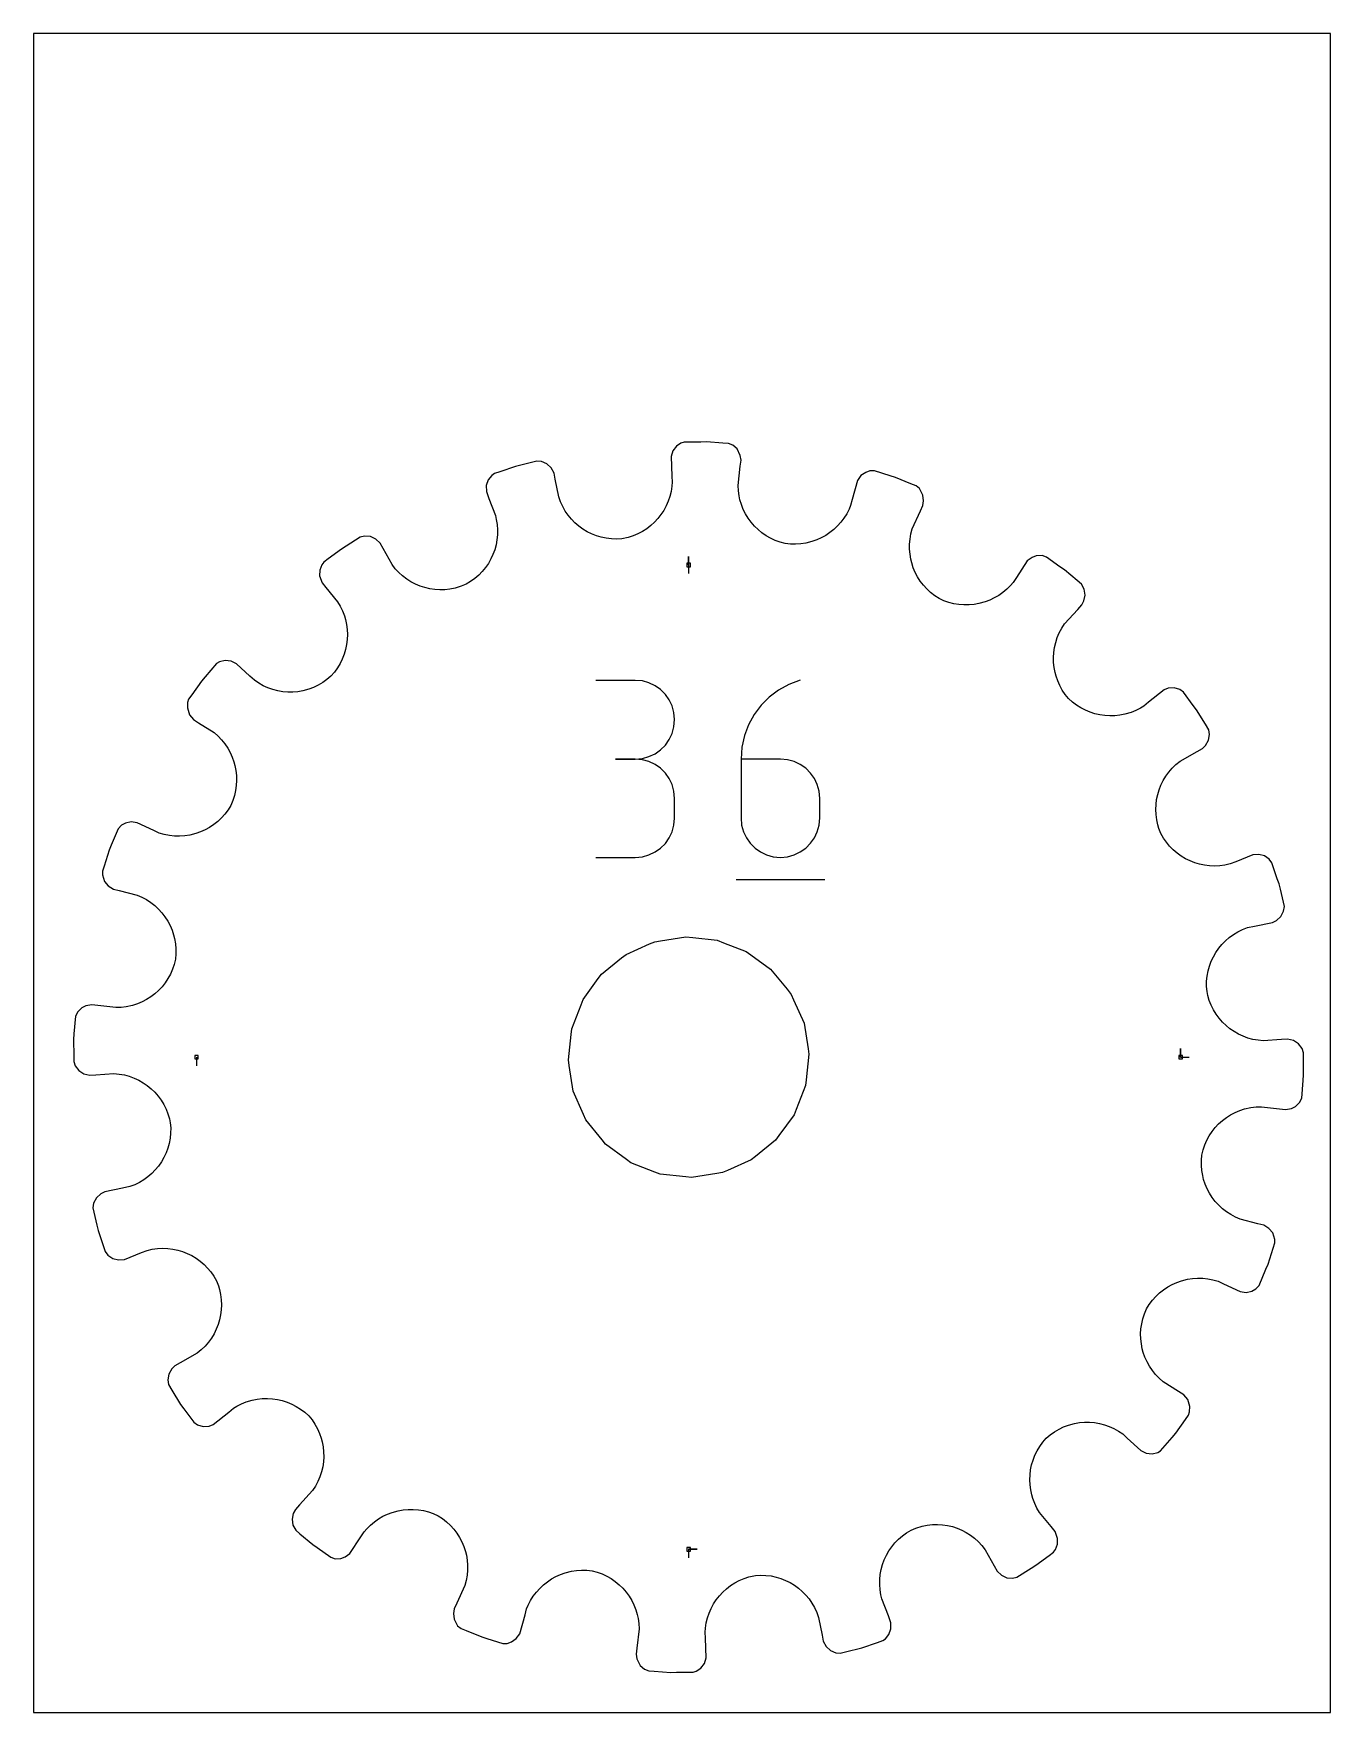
# Model space of a CAD drawing. Extents: x 0 to 216, y 0 to 279.
import ezdxf

# ---------------------------------------------------------------- set-up
doc = ezdxf.new("R2010")
doc.units = 0

msp = doc.modelspace()

# ---------------------------------------------------------------- linework, layer by layer
at = {"layer": 'annotation', "color": 1}
for p, q in [((109.051908, 190.959435), (109.051908, 192.388185)), ((109.051908, 190.959435), (109.051908, 192.388185)), ((109.051908, 192.388185), (109.051908, 190.959435)), ((109.051908, 190.959435), (109.051908, 189.530685)), ((100.1702, 171.760015), (93.621669, 171.760015)), ((101.347969, 171.654301), (100.1702, 171.760015)), ((102.456209, 171.349649), (101.347969, 171.654301)), ((103.476487, 170.864795), (102.456209, 171.349649)), ((104.39037, 170.218478), (103.476487, 170.864795)), ((125.738031, 171.090845), (124.016565, 170.143121)), ((127.61402, 171.794228), (125.738031, 171.090845)), ((127.61402, 171.794228), (127.61402, 171.794228)), ((105.179427, 169.429435), (104.39037, 170.218478)), ((105.825224, 168.516401), (105.179427, 169.429435)), ((106.309329, 167.498114), (105.825224, 168.516401)), ((122.467293, 168.974799), (121.107887, 167.609624)), ((124.016565, 170.143121), (122.467293, 168.974799)), ((106.613309, 166.393312), (106.309329, 167.498114)), ((106.718732, 165.220731), (106.613309, 166.393312)), ((106.613309, 164.042645), (106.718732, 165.220731)), ((106.718732, 165.220731), (106.718732, 165.220731)), ((119.956019, 166.071342), (119.02936, 164.383697)), ((121.107887, 167.609624), (119.956019, 166.071342)), ((105.825224, 161.912047), (106.309329, 162.933555)), ((106.309329, 162.933555), (106.613309, 164.042645)), ((118.345582, 162.570433), (117.922356, 160.655295)), ((119.02936, 164.383697), (118.345582, 162.570433)), ((102.456209, 159.073523), (103.476487, 159.558858)), ((103.476487, 159.558858), (104.39037, 160.206113)), ((104.39037, 160.206113), (105.179427, 160.996705)), ((105.179427, 160.996705), (105.825224, 161.912047)), ((117.922356, 160.655295), (117.777353, 158.662028)), ((100.1702, 158.662953), (96.891311, 158.662953)), ((96.891311, 158.662953), (100.1702, 158.662953)), ((100.1702, 158.662953), (101.347969, 158.768693)), ((101.347969, 158.557238), (100.1702, 158.662953)), ((100.1702, 158.662953), (100.1702, 158.662953)), ((101.347969, 158.768693), (102.456209, 159.073523)), ((102.456209, 158.252586), (101.347969, 158.557238)), ((103.476487, 157.767733), (102.456209, 158.252586)), ((104.39037, 157.121416), (103.476487, 157.767733)), ((105.179427, 156.332372), (104.39037, 157.121416)), ((117.777353, 158.662028), (117.777353, 148.860499)), ((124.325885, 158.662028), (117.777353, 158.662028)), ((125.503654, 158.556922), (124.325885, 158.662028)), ((126.611894, 158.253792), (125.503654, 158.556922)), ((127.632171, 157.770918), (126.611894, 158.253792)), ((128.546055, 157.12658), (127.632171, 157.770918)), ((129.335111, 156.339058), (128.546055, 157.12658)), ((105.825224, 155.419338), (105.179427, 156.332372)), ((106.309329, 154.401052), (105.825224, 155.419338)), ((106.613309, 153.29625), (106.309329, 154.401052)), ((129.980908, 155.426633), (129.335111, 156.339058)), ((130.465013, 154.407585), (129.980908, 155.426633)), ((130.768993, 153.300196), (130.465013, 154.407585)), ((106.718732, 152.123668), (106.613309, 153.29625)), ((106.718732, 148.844779), (106.718732, 152.123668)), ((106.718732, 152.123668), (106.718732, 152.123668)), ((130.874416, 152.122744), (130.768993, 153.300196)), ((130.874416, 148.860499), (130.874416, 152.122744)), ((130.874416, 152.122744), (130.874416, 152.122744)), ((106.613309, 147.671711), (106.718732, 148.844779)), ((117.777353, 148.860499), (117.777353, 148.860499)), ((117.777353, 148.860499), (117.883081, 147.682476)), ((130.768993, 147.682476), (130.874416, 148.860499)), ((105.179427, 144.635314), (105.825224, 145.548287)), ((105.825224, 145.548287), (106.309329, 146.56665)), ((106.309329, 146.56665), (106.613309, 147.671711)), ((117.883081, 147.682476), (118.187822, 146.573556)), ((118.187822, 146.573556), (118.672916, 145.552294)), ((118.672916, 145.552294), (119.319702, 144.637244)), ((129.335111, 144.637244), (129.980908, 145.552294)), ((129.980908, 145.552294), (130.465013, 146.573556)), ((130.465013, 146.573556), (130.768993, 147.682476)), ((101.347969, 142.411148), (102.456209, 142.715648)), ((102.456209, 142.715648), (103.476487, 143.200304)), ((103.476487, 143.200304), (104.39037, 143.846423)), ((104.39037, 143.846423), (105.179427, 144.635314)), ((119.319702, 144.637244), (120.10952, 143.846959)), ((120.10952, 143.846959), (121.023708, 143.199996)), ((121.023708, 143.199996), (122.043605, 142.714906)), ((122.043605, 142.714906), (123.150551, 142.410247)), ((125.503654, 142.410247), (126.611894, 142.714906)), ((126.611894, 142.714906), (127.632171, 143.199996)), ((127.632171, 143.199996), (128.546055, 143.846959)), ((128.546055, 143.846959), (129.335111, 144.637244)), ((93.621669, 142.305495), (100.1702, 142.305495)), ((100.1702, 142.305495), (101.347969, 142.411148)), ((100.1702, 142.305495), (100.1702, 142.305495)), ((123.150551, 142.410247), (124.325885, 142.30457)), ((124.325885, 142.30457), (125.503654, 142.410247)), ((124.325885, 142.30457), (124.325885, 142.30457)), ((116.957169, 138.618363), (131.701998, 138.618363)), ((27.144382, 109.051908), (27.144382, 107.623158)), ((190.959435, 109.051908), (190.959435, 110.480658)), ((190.959435, 109.051908), (190.959435, 110.480658)), ((190.959435, 110.480658), (190.959435, 109.051908)), ((190.959435, 109.051908), (192.388185, 109.051908)), ((109.051908, 27.144382), (110.480658, 27.144382)), ((109.051908, 27.144382), (110.480658, 27.144382)), ((110.480658, 27.144382), (109.051908, 27.144382)), ((109.051908, 27.144382), (109.051908, 25.715632))]:
    msp.add_line(p, q, dxfattribs=at)
at = {"layer": 'boundary', "color": 5}
for p, q in [((106.425488, 209.953772), (106.125809, 209.007684)), ((107.019003, 210.723427), (106.425488, 209.953772)), ((107.781691, 211.229429), (107.019003, 210.723427)), ((108.316122, 211.397854), (107.781691, 211.229429)), ((111.088161, 211.426739), (108.316122, 211.397854)), ((112.007266, 211.436317), (111.088161, 211.426739)), ((114.773029, 211.247542), (112.007266, 211.436317)), ((115.690053, 211.184952), (114.773029, 211.247542)), ((116.387554, 210.920202), (115.690053, 211.184952)), ((117.131107, 210.276567), (116.387554, 210.920202)), ((117.655961, 209.172925), (117.131107, 210.276567)), ((80.224227, 207.338126), (77.596771, 206.454443)), ((82.912741, 208.013636), (80.224227, 207.338126)), ((83.804152, 208.237609), (82.912741, 208.013636)), ((84.549344, 208.200872), (83.804152, 208.237609)), ((85.455806, 207.818905), (84.549344, 208.200872)), ((86.179901, 207.154709), (85.455806, 207.818905)), ((86.645235, 206.25765), (86.179901, 207.154709)), ((106.125809, 209.007684), (106.260147, 205.726672)), ((117.301718, 204.184592), (117.65922, 207.423016)), ((117.780093, 208.424134), (117.655961, 209.172925)), ((117.65922, 207.423016), (117.780093, 208.424134)), ((75.700353, 205.11891), (75.373556, 204.203441)), ((75.373556, 204.203441), (75.380937, 203.211148)), ((76.26953, 205.835946), (75.700353, 205.11891)), ((76.725604, 206.161447), (76.26953, 205.835946)), ((77.596771, 206.454443), (76.725604, 206.161447)), ((86.839628, 205.268184), (86.645235, 206.25765)), ((87.42592, 202.283934), (86.839628, 205.268184)), ((106.26332, 204.062177), (106.128557, 203.202995)), ((106.260147, 205.726672), (106.323076, 204.720204)), ((106.323076, 204.720204), (106.26332, 204.062177)), ((117.348761, 203.30951), (117.301718, 204.184592)), ((137.157018, 205.019673), (136.270939, 201.85775)), ((137.734239, 205.826591), (137.157018, 205.019673)), ((138.536941, 206.375745), (137.734239, 205.826591)), ((139.232808, 206.622774), (138.536941, 206.375745)), ((139.978733, 206.61607), (139.232808, 206.622774)), ((142.624092, 205.78698), (139.978733, 206.61607)), ((143.501194, 205.512085), (142.624092, 205.78698)), ((146.073303, 204.477951), (143.501194, 205.512085)), ((146.926119, 204.135072), (146.073303, 204.477951)), ((147.507544, 203.667504), (146.926119, 204.135072)), ((75.380937, 203.211148), (75.77493, 202.02287)), ((75.77493, 202.02287), (76.893435, 199.194721)), ((87.724566, 201.455901), (87.42592, 202.283934)), ((88.089232, 200.668622), (87.724566, 201.455901)), ((105.647408, 201.561866), (105.30754, 200.78739)), ((105.922157, 202.36832), (105.647408, 201.561866)), ((106.128557, 203.202995), (105.922157, 202.36832)), ((117.470121, 202.453343), (117.348761, 203.30951)), ((117.601724, 201.822147), (117.470121, 202.453343)), ((117.846497, 201.007576), (117.601724, 201.822147)), ((136.270939, 201.85775), (136.019756, 200.881051)), ((148.064714, 202.586092), (147.507544, 203.667504)), ((148.060645, 200.863343), (148.173891, 201.613823)), ((148.173891, 201.613823), (148.064714, 202.586092)), ((76.893435, 199.194721), (77.040079, 198.550397)), ((77.040079, 198.550397), (77.177165, 197.691546)), ((88.515598, 199.923697), (88.089232, 200.668622)), ((89.000158, 199.224561), (88.515598, 199.923697)), ((89.538986, 198.573365), (89.000158, 199.224561)), ((90.12785, 197.972416), (89.538986, 198.573365)), ((103.926808, 198.68813), (103.356879, 198.075326)), ((104.444017, 199.346864), (103.926808, 198.68813)), ((104.905434, 200.04807), (104.444017, 199.346864)), ((105.30754, 200.78739), (104.905434, 200.04807)), ((118.157486, 200.221479), (117.846497, 201.007576)), ((118.532056, 199.468344), (118.157486, 200.221479)), ((118.967004, 198.750674), (118.532056, 199.468344)), ((119.4599, 198.073614), (118.967004, 198.750674)), ((134.911557, 198.768048), (134.401105, 198.086044)), ((135.365862, 199.498233), (134.911557, 198.768048)), ((135.759625, 200.273677), (135.365862, 199.498233)), ((136.019756, 200.881051), (135.759625, 200.273677)), ((146.295403, 196.978891), (147.636275, 199.94851)), ((147.636275, 199.94851), (148.060645, 200.863343)), ((54.389967, 195.58113), (52.041486, 194.108149)), ((55.109992, 195.77677), (54.389967, 195.58113)), ((56.089866, 195.693421), (55.109992, 195.77677)), ((56.983635, 195.285447), (56.089866, 195.693421)), ((77.226718, 195.982137), (77.142806, 195.140303)), ((77.177165, 197.691546), (77.238713, 196.834001)), ((77.238713, 196.834001), (77.226718, 195.982137)), ((90.763228, 197.424411), (90.12785, 197.972416)), ((91.441083, 196.932293), (90.763228, 197.424411)), ((92.15788, 196.498775), (91.441083, 196.932293)), ((92.909261, 196.125478), (92.15788, 196.498775)), ((93.691575, 195.815903), (92.909261, 196.125478)), ((94.501037, 195.572138), (93.691575, 195.815903)), ((99.82218, 195.816283), (98.999839, 195.549869)), ((100.610097, 196.149056), (99.82218, 195.816283)), ((101.360571, 196.544893), (100.610097, 196.149056)), ((102.070502, 196.999974), (101.360571, 196.544893)), ((102.737131, 197.51143), (102.070502, 196.999974)), ((103.356879, 198.075326), (102.737131, 197.51143)), ((120.007099, 197.43914), (119.4599, 198.073614)), ((120.606576, 196.852169), (120.007099, 197.43914)), ((121.255047, 196.316021), (120.606576, 196.852169)), ((121.949462, 195.833881), (121.255047, 196.316021)), ((122.687233, 195.410206), (121.949462, 195.833881)), ((131.876929, 195.884844), (131.145337, 195.477926)), ((132.57227, 196.351509), (131.876929, 195.884844)), ((133.227492, 196.875471), (132.57227, 196.351509)), ((133.838422, 197.454448), (133.227492, 196.875471)), ((134.401105, 198.086044), (133.838422, 197.454448)), ((145.92048, 195.280233), (146.069706, 196.132105)), ((146.069706, 196.132105), (146.295403, 196.978891)), ((51.262817, 193.619764), (49.037184, 191.966996)), ((52.041486, 194.108149), (51.262817, 193.619764)), ((57.703574, 194.576059), (56.983635, 195.285447)), ((59.183458, 191.918919), (57.703574, 194.576059)), ((76.766806, 193.503753), (76.478456, 192.717605)), ((76.989068, 194.312687), (76.766806, 193.503753)), ((77.142806, 195.140303), (76.989068, 194.312687)), ((95.333662, 195.397105), (94.501037, 195.572138)), ((96.18587, 195.293528), (95.333662, 195.397105)), ((97.053169, 195.263094), (96.18587, 195.293528)), ((97.931842, 195.308602), (97.053169, 195.263094)), ((98.999839, 195.549869), (97.931842, 195.308602)), ((123.465423, 195.04811), (122.687233, 195.410206)), ((124.281137, 194.751484), (123.465423, 195.04811)), ((125.131199, 194.523565), (124.281137, 194.751484)), ((126.005058, 194.427176), (125.131199, 194.523565)), ((126.872354, 194.408158), (126.005058, 194.427176)), ((127.728247, 194.463069), (126.872354, 194.408158)), ((128.569029, 194.590141), (127.728247, 194.463069)), ((129.589617, 194.852741), (128.569029, 194.590141)), ((130.381588, 195.133091), (129.589617, 194.852741)), ((131.145337, 195.477926), (130.381588, 195.133091)), ((145.845231, 193.579458), (145.846204, 194.427909)), ((145.915679, 192.73857), (145.845231, 193.579458)), ((145.846204, 194.427909), (145.92048, 195.280233)), ((47.646396, 190.111037), (47.618417, 189.139334)), ((47.965806, 190.968735), (47.646396, 190.111037)), ((48.299248, 191.418999), (47.965806, 190.968735)), ((49.037184, 191.966996), (48.299248, 191.418999)), ((59.674132, 191.03791), (59.183458, 191.918919)), ((60.214079, 190.342969), (59.674132, 191.03791)), ((60.804286, 189.706601), (60.214079, 190.342969)), ((75.234682, 190.538266), (74.70024, 189.885756)), ((75.710749, 191.230464), (75.234682, 190.538266)), ((76.125885, 191.958375), (75.710749, 191.230464)), ((76.478456, 192.717605), (76.125885, 191.958375)), ((146.055925, 191.909935), (145.915679, 192.73857)), ((146.200151, 191.296406), (146.055925, 191.909935)), ((146.459647, 190.500415), (146.200151, 191.296406)), ((146.784344, 189.728123), (146.459647, 190.500415)), ((165.437106, 191.637715), (163.617243, 188.904259)), ((166.23562, 192.227028), (165.437106, 191.637715)), ((166.923699, 192.494306), (166.23562, 192.227028)), ((167.906655, 192.520868), (166.923699, 192.494306)), ((168.614142, 192.284138), (167.906655, 192.520868)), ((170.873742, 190.678093), (168.614142, 192.284138)), ((171.622941, 190.145588), (170.873742, 190.678093)), ((173.749547, 188.367145), (171.622941, 190.145588)), ((47.618417, 189.139334), (48.031551, 187.96665)), ((48.031551, 187.96665), (48.674019, 187.189423)), ((61.43959, 189.130487), (60.804286, 189.706601)), ((62.116419, 188.615049), (61.43959, 189.130487)), ((62.830319, 188.161894), (62.116419, 188.615049)), ((63.575996, 187.772464), (62.830319, 188.161894)), ((64.349559, 187.447972), (63.575996, 187.772464)), ((65.146261, 187.189493), (64.349559, 187.447972)), ((71.204422, 187.414083), (70.165423, 187.09639)), ((72.011693, 187.75942), (71.204422, 187.414083)), ((72.762367, 188.210077), (72.011693, 187.75942)), ((73.462055, 188.717433), (72.762367, 188.210077)), ((74.108859, 189.27731), (73.462055, 188.717433)), ((74.70024, 189.885756), (74.108859, 189.27731)), ((147.172794, 188.984145), (146.784344, 189.728123)), ((147.624015, 188.274311), (147.172794, 188.984145)), ((148.135382, 187.60085), (147.624015, 188.274311)), ((148.706239, 186.970191), (148.135382, 187.60085)), ((162.641633, 187.55597), (162.027493, 186.940152)), ((163.076547, 188.05299), (162.641633, 187.55597)), ((163.617243, 188.904259), (163.076547, 188.05299)), ((174.45465, 187.777479), (173.749547, 188.367145)), ((174.91889, 186.914937), (174.45465, 187.777479)), ((48.674019, 187.189423), (50.611716, 184.845287)), ((50.611716, 184.845287), (51.062288, 184.089799)), ((65.962164, 186.998192), (65.146261, 187.189493)), ((66.79205, 186.875624), (65.962164, 186.998192)), ((67.631921, 186.82283), (66.79205, 186.875624)), ((68.477194, 186.841175), (67.631921, 186.82283)), ((69.323213, 186.931912), (68.477194, 186.841175)), ((70.165423, 187.09639), (69.323213, 186.931912)), ((149.334271, 186.385111), (148.706239, 186.970191)), ((150.018275, 185.850843), (149.334271, 186.385111)), ((150.756308, 185.371492), (150.018275, 185.850843)), ((151.558063, 185.010226), (150.756308, 185.371492)), ((152.37652, 184.723508), (151.558063, 185.010226)), ((153.207592, 184.511286), (152.37652, 184.723508)), ((154.04656, 184.372344), (153.207592, 184.511286)), ((157.390912, 184.528789), (156.565679, 184.384857)), ((158.398204, 184.81063), (157.390912, 184.528789)), ((159.183394, 185.106658), (158.398204, 184.81063)), ((159.943265, 185.468447), (159.183394, 185.106658)), ((160.673688, 185.895398), (159.943265, 185.468447)), ((161.369875, 186.386127), (160.673688, 185.895398)), ((162.027493, 186.940152), (161.369875, 186.386127)), ((174.522765, 184.315602), (174.862124, 184.993945)), ((174.862124, 184.993945), (175.058919, 185.9526)), ((175.058919, 185.9526), (174.91889, 186.914937)), ((51.062288, 184.089799), (51.440379, 183.308875)), ((51.440379, 183.308875), (51.746197, 182.50704)), ((51.746197, 182.50704), (51.921854, 181.892791)), ((51.921854, 181.892791), (52.101956, 181.066343)), ((154.889092, 184.305998), (154.04656, 184.372344)), ((155.730328, 184.310351), (154.889092, 184.305998)), ((156.565679, 184.384857), (155.730328, 184.310351)), ((171.64361, 181.166684), (173.836474, 183.576658)), ((173.836474, 183.576658), (174.522765, 184.315602)), ((52.101956, 181.066343), (52.211104, 180.231867)), ((52.211104, 180.231867), (52.250116, 179.393638)), ((52.250116, 179.393638), (52.218671, 178.556978)), ((170.164623, 178.072417), (170.428018, 178.879192)), ((170.428018, 178.879192), (170.762196, 179.667061)), ((170.762196, 179.667061), (171.167367, 180.431159)), ((171.167367, 180.431159), (171.64361, 181.166684)), ((51.709063, 176.100052), (51.402588, 175.314143)), ((51.948, 176.905397), (51.709063, 176.100052)), ((52.118016, 177.72591), (51.948, 176.905397)), ((52.218671, 178.556978), (52.118016, 177.72591)), ((169.79715, 175.583106), (169.849301, 176.419552)), ((169.849301, 176.419552), (169.971676, 177.250721)), ((169.971676, 177.250721), (170.164623, 178.072417)), ((30.481748, 174.556379), (28.547894, 172.328044)), ((30.950468, 174.863197), (30.481748, 174.556379)), ((31.907935, 175.086862), (30.950468, 174.863197)), ((32.884959, 174.974642), (31.907935, 175.086862)), ((33.788215, 174.522765), (32.884959, 174.974642)), ((36.016885, 172.452895), (33.788215, 174.522765)), ((50.585902, 173.820553), (50.07715, 173.121796)), ((51.027807, 174.552897), (50.585902, 173.820553)), ((51.402588, 175.314143), (51.027807, 174.552897)), ((169.814878, 174.74612), (169.79715, 175.583106)), ((169.902419, 173.913198), (169.814878, 174.74612)), ((170.059709, 173.089133), (169.902419, 173.913198)), ((27.958229, 171.622941), (26.352183, 169.363341)), ((28.547894, 172.328044), (27.958229, 171.622941)), ((36.755828, 171.766603), (36.016885, 172.452895)), ((37.483951, 171.272658), (36.755828, 171.766603)), ((38.241798, 170.849803), (37.483951, 171.272658)), ((39.024753, 170.497968), (38.241798, 170.849803)), ((39.827445, 170.217047), (39.024753, 170.497968)), ((46.617736, 170.582387), (45.825019, 170.286536)), ((47.387861, 170.947219), (46.617736, 170.582387)), ((48.130915, 171.380817), (47.387861, 170.947219)), ((48.841428, 171.883279), (48.130915, 171.380817)), ((49.502176, 172.461244), (48.841428, 171.883279)), ((50.07715, 173.121796), (49.502176, 172.461244)), ((170.217152, 172.477525), (170.059709, 173.089133)), ((170.495802, 171.679431), (170.217152, 172.477525)), ((170.843532, 170.902931), (170.495802, 171.679431)), ((171.259943, 170.152032), (170.843532, 170.902931)), ((188.895032, 170.471716), (188.19782, 170.17173)), ((189.876155, 170.526669), (188.895032, 170.471716)), ((190.819445, 170.248567), (189.876155, 170.526669)), ((25.641896, 168.082821), (25.602897, 167.168458)), ((25.819678, 168.614142), (25.641896, 168.082821)), ((26.352183, 169.363341), (25.819678, 168.614142)), ((40.646533, 170.006509), (39.827445, 170.217047)), ((41.476092, 169.866621), (40.646533, 170.006509)), ((42.312118, 169.797065), (41.476092, 169.866621)), ((43.14983, 169.797405), (42.312118, 169.797065)), ((43.984626, 169.867576), (43.14983, 169.797405)), ((44.811897, 170.007507), (43.984626, 169.867576)), ((45.825019, 170.286536), (44.811897, 170.007507)), ((171.745375, 169.432641), (171.259943, 170.152032)), ((172.299203, 168.748902), (171.745375, 169.432641)), ((172.949963, 168.157497), (172.299203, 168.748902)), ((173.640049, 167.632079), (172.949963, 168.157497)), ((185.622515, 168.134569), (184.845287, 167.492101)), ((188.19782, 170.17173), (185.622515, 168.134569)), ((191.419, 169.804569), (190.819445, 170.248567)), ((193.071767, 167.578937), (191.419, 169.804569)), ((25.602897, 167.168458), (25.965408, 166.007478)), ((25.965408, 166.007478), (26.632114, 165.247991)), ((26.632114, 165.247991), (27.483382, 164.707296)), ((174.364959, 167.17359), (173.640049, 167.632079)), ((175.119719, 166.781706), (174.364959, 167.17359)), ((175.900526, 166.458511), (175.119719, 166.781706)), ((176.701825, 166.202464), (175.900526, 166.458511)), ((177.519372, 166.015127), (176.701825, 166.202464)), ((178.348833, 165.897355), (177.519372, 166.015127)), ((179.184749, 165.848324), (178.348833, 165.897355)), ((180.023652, 165.869919), (179.184749, 165.848324)), ((180.85985, 165.961457), (180.023652, 165.869919)), ((181.689129, 166.123722), (180.85985, 165.961457)), ((182.706699, 166.433769), (181.689129, 166.123722)), ((183.503327, 166.757584), (182.706699, 166.433769)), ((184.277917, 167.153723), (183.503327, 166.757584)), ((184.845287, 167.492101), (184.277917, 167.153723)), ((193.619764, 166.841), (193.071767, 167.578937)), ((195.092745, 164.492518), (193.619764, 166.841)), ((27.483382, 164.707296), (30.050827, 163.076547)), ((30.050827, 163.076547), (30.71264, 162.497432)), ((30.71264, 162.497432), (31.313208, 161.871679)), ((195.629845, 163.534562), (195.092745, 164.492518)), ((195.591835, 161.7914), (195.756016, 162.749833)), ((195.756016, 162.749833), (195.629845, 163.534562)), ((31.313208, 161.871679), (31.851801, 161.203495)), ((31.851801, 161.203495), (32.32666, 160.498024)), ((32.32666, 160.498024), (32.737727, 159.759327)), ((32.737727, 159.759327), (33.083177, 158.992435)), ((190.864868, 158.295237), (193.69505, 159.909569)), ((193.69505, 159.909569), (194.576059, 160.400243)), ((194.576059, 160.400243), (195.108808, 160.940915)), ((195.108808, 160.940915), (195.591835, 161.7914)), ((33.083177, 158.992435), (33.362818, 158.201179)), ((33.362818, 158.201179), (33.522187, 157.592671)), ((33.522187, 157.592671), (33.68312, 156.771164)), ((33.68312, 156.771164), (33.774914, 155.938333)), ((188.502213, 155.809634), (189.002142, 156.495695)), ((189.002142, 156.495695), (189.563148, 157.141339)), ((189.563148, 157.141339), (190.184512, 157.742775)), ((190.184512, 157.742775), (190.864868, 158.295237)), ((33.747993, 154.256353), (33.627128, 153.416497)), ((33.796735, 155.098562), (33.747993, 154.256353)), ((33.774914, 155.938333), (33.796735, 155.098562)), ((187.38361, 153.555877), (187.691665, 154.335201)), ((187.691665, 154.335201), (188.064925, 155.087822)), ((188.064925, 155.087822), (188.502213, 155.809634)), ((32.822281, 150.955947), (32.372334, 150.202047)), ((33.164984, 151.761861), (32.822281, 150.955947)), ((33.433153, 152.583459), (33.164984, 151.761861)), ((33.627128, 153.416497), (33.433153, 152.583459)), ((186.827398, 150.261421), (186.862478, 151.102637)), ((186.862478, 151.102637), (186.967673, 151.935009)), ((186.967673, 151.935009), (187.141859, 152.754393)), ((187.141859, 152.754393), (187.38361, 153.555877)), ((16.241163, 148.211439), (15.277859, 148.016066)), ((17.240474, 148.060645), (16.241163, 148.211439)), ((30.660003, 148.277527), (29.997199, 147.751347)), ((31.279313, 148.86262), (30.660003, 148.277527)), ((31.85174, 149.50459), (31.279313, 148.86262)), ((32.372334, 150.202047), (31.85174, 149.50459)), ((186.863769, 149.415961), (186.827398, 150.261421)), ((186.972867, 148.570891), (186.863769, 149.415961)), ((187.155954, 147.730638), (186.972867, 148.570891)), ((14.085171, 147.070895), (12.934612, 144.35401)), ((14.64586, 147.634168), (14.085171, 147.070895)), ((15.277859, 148.016066), (14.64586, 147.634168)), ((19.999628, 146.780737), (17.240474, 148.060645)), ((20.91446, 146.356367), (19.999628, 146.780737)), ((21.759694, 146.111535), (20.91446, 146.356367)), ((22.611164, 145.943549), (21.759694, 146.111535)), ((23.464246, 145.850902), (22.611164, 145.943549)), ((24.314283, 145.832034), (23.464246, 145.850902)), ((25.157949, 145.885034), (24.314283, 145.832034)), ((25.990459, 146.008105), (25.157949, 145.885034)), ((27.005614, 146.264767), (25.990459, 146.008105)), ((27.795705, 146.540498), (27.005614, 146.264767)), ((28.560946, 146.88107), (27.795705, 146.540498)), ((29.296422, 147.28515), (28.560946, 146.88107)), ((29.997199, 147.751347), (29.296422, 147.28515)), ((187.335602, 147.104041), (187.155954, 147.730638)), ((187.650787, 146.28218), (187.335602, 147.104041)), ((188.087059, 145.51891), (187.650787, 146.28218)), ((188.581103, 144.806228), (188.087059, 145.51891)), ((12.591732, 143.501194), (11.762642, 140.855836)), ((12.934612, 144.35401), (12.591732, 143.501194)), ((189.128608, 144.145729), (188.581103, 144.806228)), ((189.725799, 143.54023), (189.128608, 144.145729)), ((190.368189, 142.991429), (189.725799, 143.54023)), ((191.051223, 142.50029), (190.368189, 142.991429)), ((191.771059, 142.069681), (191.051223, 142.50029)), ((202.960579, 142.699741), (200.132429, 141.581237)), ((203.966868, 142.792666), (202.960579, 142.699741)), ((204.916951, 142.542044), (203.966868, 142.792666)), ((205.728022, 141.985505), (204.916951, 142.542044)), ((11.487747, 139.978734), (11.482712, 139.418545)), ((11.762642, 140.855836), (11.487747, 139.978734)), ((192.523326, 141.701214), (191.771059, 142.069681)), ((193.303555, 141.396587), (192.523326, 141.701214)), ((194.107555, 141.157325), (193.303555, 141.396587)), ((194.931371, 140.98634), (194.107555, 141.157325)), ((195.770446, 140.884618), (194.931371, 140.98634)), ((196.620602, 140.854422), (195.770446, 140.884618)), ((197.477615, 140.897321), (196.620602, 140.854422)), ((198.336763, 141.015115), (197.477615, 140.897321)), ((199.19472, 141.210382), (198.336763, 141.015115)), ((200.132429, 141.581237), (199.19472, 141.210382)), ((206.161447, 141.378212), (205.728022, 141.985505)), ((207.04513, 138.750756), (206.161447, 141.378212)), ((11.482712, 139.418545), (11.809977, 138.306217)), ((11.809977, 138.306217), (12.432149, 137.544593)), ((12.432149, 137.544593), (13.300322, 137.028512)), ((13.300322, 137.028512), (14.277021, 136.777329)), ((207.338126, 137.87959), (207.04513, 138.750756)), ((207.5621, 136.988179), (207.338126, 137.87959)), ((208.228462, 134.11411), (207.5621, 136.988179)), ((14.277021, 136.777329), (17.222766, 136.019756)), ((17.222766, 136.019756), (18.031522, 135.673375)), ((18.031522, 135.673375), (18.795922, 135.263902)), ((18.795922, 135.263902), (19.514762, 134.794733)), ((19.514762, 134.794733), (20.184552, 134.270592)), ((20.184552, 134.270592), (20.803485, 133.695131)), ((208.105761, 133.328761), (208.228462, 134.11411)), ((20.803485, 133.695131), (21.369214, 133.072441)), ((21.369214, 133.072441), (21.879327, 132.406431)), ((21.879327, 132.406431), (22.331586, 131.701365)), ((22.331586, 131.701365), (22.723471, 130.960979)), ((203.2734, 130.872289), (206.25765, 131.458581)), ((206.25765, 131.458581), (206.931339, 131.808046)), ((206.931339, 131.808046), (207.653518, 132.467709)), ((207.653518, 132.467709), (208.105761, 133.328761)), ((22.723471, 130.960979), (23.052707, 130.189483)), ((23.052707, 130.189483), (23.316847, 129.390723)), ((23.316847, 129.390723), (23.464665, 128.773633)), ((23.464665, 128.773633), (23.609106, 127.937604)), ((198.423727, 128.418202), (199.062411, 128.96949)), ((199.062411, 128.96949), (199.74961, 129.467562)), ((199.74961, 129.467562), (200.483133, 129.908418)), ((200.483133, 129.908418), (201.259867, 130.288448)), ((201.259867, 130.288448), (202.077752, 130.603533)), ((202.077752, 130.603533), (203.2734, 130.872289)), ((23.681376, 126.221017), (23.604253, 125.348792)), ((23.609106, 127.937604), (23.681986, 127.085474)), ((23.681986, 127.085474), (23.681376, 126.221017)), ((196.048393, 124.999758), (196.405823, 125.758841)), ((196.405823, 125.758841), (196.824346, 126.48425)), ((196.824346, 126.48425), (197.301872, 127.171801)), ((197.301872, 127.171801), (197.835961, 127.817756)), ((197.835961, 127.817756), (198.423727, 128.418202)), ((23.129567, 123.668538), (22.783774, 122.881004)), ((23.409085, 124.492805), (23.129567, 123.668538)), ((23.604253, 125.348792), (23.409085, 124.492805)), ((195.371314, 122.557953), (195.528554, 123.395454)), ((195.528554, 123.395454), (195.755205, 124.210684)), ((195.755205, 124.210684), (196.048393, 124.999758)), ((20.810834, 120.156371), (20.188189, 119.596154)), ((21.38515, 120.768047), (20.810834, 120.156371)), ((21.90785, 121.427959), (21.38515, 120.768047)), ((22.375432, 122.133169), (21.90785, 121.427959)), ((22.783774, 122.881004), (22.375432, 122.133169)), ((195.274426, 120.831856), (195.28595, 121.701987)), ((195.353196, 119.957548), (195.274426, 120.831856)), ((195.28595, 121.701987), (195.371314, 122.557953)), ((8.682621, 117.614804), (8.040239, 117.251549)), ((9.679682, 117.780093), (8.682621, 117.614804)), ((12.699076, 117.415537), (9.679682, 117.780093)), ((13.700195, 117.294664), (12.699076, 117.415537)), ((15.441193, 117.426487), (14.579824, 117.32299)), ((16.4845, 117.662673), (15.441193, 117.426487)), ((17.291981, 117.923935), (16.4845, 117.662673)), ((18.069871, 118.250755), (17.291981, 117.923935)), ((18.814175, 118.640359), (18.069871, 118.250755)), ((19.521733, 119.089736), (18.814175, 118.640359)), ((20.188189, 119.596154), (19.521733, 119.089736)), ((195.487691, 119.310833), (195.353196, 119.957548)), ((195.737397, 118.4801), (195.487691, 119.310833)), ((196.054203, 117.683067), (195.737397, 118.4801)), ((196.435134, 116.922646), (196.054203, 117.683067)), ((6.984789, 115.863733), (6.730091, 112.92429)), ((7.343881, 116.572701), (6.984789, 115.863733)), ((8.040239, 117.251549), (7.343881, 116.572701)), ((14.579824, 117.32299), (13.700195, 117.294664)), ((196.875929, 116.202169), (196.435134, 116.922646)), ((197.374097, 115.524049), (196.875929, 116.202169)), ((197.92563, 114.892075), (197.374097, 115.524049)), ((198.526812, 114.309198), (197.92563, 114.892075)), ((6.730091, 112.92429), (6.6675, 112.007266)), ((6.6675, 112.007266), (6.696385, 109.235227)), ((199.174671, 113.778325), (198.526812, 114.309198)), ((199.866204, 113.302324), (199.174671, 113.778325)), ((200.596582, 112.884894), (199.866204, 113.302324)), ((201.362871, 112.529005), (200.596582, 112.884894)), ((202.162041, 112.237458), (201.362871, 112.529005)), ((202.990462, 112.013372), (202.162041, 112.237458)), ((203.844, 111.86031), (202.990462, 112.013372)), ((204.720204, 111.78074), (203.844, 111.86031)), ((207.755732, 111.970535), (204.720204, 111.78074)), ((208.762199, 112.033464), (207.755732, 111.970535)), ((209.74807, 111.810752), (208.762199, 112.033464)), ((210.574172, 111.278941), (209.74807, 111.810752)), ((6.696385, 109.235227), (6.705963, 108.316122)), ((211.173586, 110.499323), (210.574172, 111.278941)), ((211.397854, 109.787695), (211.173586, 110.499323)), ((211.407431, 108.86859), (211.397854, 109.787695)), ((6.705963, 108.316122), (6.930231, 107.604494)), ((6.930231, 107.604494), (7.529645, 106.824876)), ((7.529645, 106.824876), (8.355746, 106.293065)), ((8.355746, 106.293065), (9.341617, 106.070352)), ((10.348085, 106.133281), (13.383613, 106.323076)), ((13.383613, 106.323076), (14.259817, 106.243507)), ((14.259817, 106.243507), (15.113355, 106.090445)), ((211.436317, 106.096551), (211.407431, 108.86859)), ((9.341617, 106.070352), (10.348085, 106.133281)), ((15.113355, 106.090445), (15.941776, 105.866359)), ((15.941776, 105.866359), (16.740946, 105.574812)), ((16.740946, 105.574812), (17.507235, 105.218923)), ((17.507235, 105.218923), (18.237612, 104.801492)), ((18.237612, 104.801492), (18.929146, 104.325491)), ((18.929146, 104.325491), (19.577005, 103.794619)), ((19.577005, 103.794619), (20.178187, 103.211741)), ((211.119028, 102.240084), (211.373726, 105.179527)), ((211.373726, 105.179527), (211.436317, 106.096551)), ((20.178187, 103.211741), (20.72972, 102.579768)), ((20.72972, 102.579768), (21.227888, 101.901648)), ((21.227888, 101.901648), (21.668683, 101.18117)), ((21.668683, 101.18117), (22.049613, 100.42075)), ((201.619317, 100.441143), (202.662624, 100.67733)), ((202.662624, 100.67733), (203.523993, 100.780827)), ((203.523993, 100.780827), (204.403622, 100.809153)), ((204.403622, 100.809153), (205.404741, 100.68828)), ((205.404741, 100.68828), (208.424135, 100.323724)), ((209.421196, 100.489013), (210.063577, 100.852268)), ((210.063577, 100.852268), (210.759936, 101.531116)), ((210.759936, 101.531116), (211.119028, 102.240084)), ((22.049613, 100.42075), (22.36642, 99.623717)), ((22.36642, 99.623717), (22.616126, 98.792984)), ((22.616126, 98.792984), (22.750621, 98.146268)), ((22.750621, 98.146268), (22.829391, 97.271961)), ((196.718667, 97.33577), (197.292982, 97.947446)), ((197.292982, 97.947446), (197.915628, 98.507663)), ((197.915628, 98.507663), (198.582084, 99.01408)), ((198.582084, 99.01408), (199.289642, 99.463457)), ((199.289642, 99.463457), (200.033946, 99.853062)), ((200.033946, 99.853062), (200.811836, 100.179882)), ((200.811836, 100.179882), (201.619317, 100.441143)), ((208.424135, 100.323724), (209.421196, 100.489013)), ((22.732503, 95.545864), (22.575263, 94.708363)), ((22.817867, 96.40183), (22.732503, 95.545864)), ((22.829391, 97.271961), (22.817867, 96.40183)), ((194.97425, 94.435278), (195.320043, 95.222812)), ((195.320043, 95.222812), (195.728385, 95.970648)), ((195.728385, 95.970648), (196.195967, 96.675858)), ((196.195967, 96.675858), (196.718667, 97.33577)), ((21.697994, 92.344975), (21.279471, 91.619567)), ((22.055424, 93.104059), (21.697994, 92.344975)), ((22.348612, 93.893133), (22.055424, 93.104059)), ((22.575263, 94.708363), (22.348612, 93.893133)), ((194.422441, 91.8828), (194.499564, 92.755024)), ((194.499564, 92.755024), (194.694732, 93.611012)), ((194.694732, 93.611012), (194.97425, 94.435278)), ((19.68009, 89.685614), (19.041406, 89.134327)), ((20.267856, 90.286061), (19.68009, 89.685614)), ((20.801945, 90.932015), (20.267856, 90.286061)), ((21.279471, 91.619567), (20.801945, 90.932015)), ((194.421831, 91.018343), (194.422441, 91.8828)), ((194.49471, 90.166213), (194.421831, 91.018343)), ((194.639152, 89.330184), (194.49471, 90.166213)), ((11.846168, 86.645235), (11.172478, 86.295771)), ((14.830417, 87.231527), (11.846168, 86.645235)), ((16.026065, 87.500283), (14.830417, 87.231527)), ((16.84395, 87.815369), (16.026065, 87.500283)), ((17.620684, 88.195399), (16.84395, 87.815369)), ((18.354207, 88.636255), (17.620684, 88.195399)), ((19.041406, 89.134327), (18.354207, 88.636255)), ((194.78697, 88.713094), (194.639152, 89.330184)), ((195.05111, 87.914333), (194.78697, 88.713094)), ((195.380346, 87.142838), (195.05111, 87.914333)), ((195.772231, 86.402452), (195.380346, 87.142838)), ((9.998056, 84.775056), (9.875355, 83.989707)), ((9.875355, 83.989707), (10.541717, 81.115638)), ((10.450298, 85.636108), (9.998056, 84.775056)), ((11.172478, 86.295771), (10.450298, 85.636108)), ((196.224489, 85.697385), (195.772231, 86.402452)), ((196.734603, 85.031376), (196.224489, 85.697385)), ((197.300332, 84.408686), (196.734603, 85.031376)), ((197.919265, 83.833225), (197.300332, 84.408686)), ((198.589055, 83.309084), (197.919265, 83.833225)), ((10.541717, 81.115638), (10.765691, 80.224227)), ((199.307895, 82.839915), (198.589055, 83.309084)), ((200.072294, 82.430442), (199.307895, 82.839915)), ((200.881051, 82.08406), (200.072294, 82.430442)), ((203.826796, 81.326487), (200.881051, 82.08406)), ((204.803495, 81.075305), (203.826796, 81.326487)), ((205.671668, 80.559224), (204.803495, 81.075305)), ((10.765691, 80.224227), (11.058687, 79.353061)), ((11.058687, 79.353061), (11.942369, 76.725604)), ((206.29384, 79.797599), (205.671668, 80.559224)), ((206.621105, 78.685271), (206.29384, 79.797599)), ((206.61607, 78.125083), (206.621105, 78.685271)), ((11.942369, 76.725604), (12.375795, 76.118312)), ((12.375795, 76.118312), (13.186866, 75.561773)), ((13.186866, 75.561773), (14.136949, 75.311151)), ((15.143238, 75.404075), (17.971387, 76.52258)), ((17.971387, 76.52258), (18.909097, 76.893435)), ((18.909097, 76.893435), (19.767054, 77.088701)), ((19.767054, 77.088701), (20.626202, 77.206496)), ((20.626202, 77.206496), (21.483215, 77.249395)), ((21.483215, 77.249395), (22.333371, 77.219199)), ((22.333371, 77.219199), (23.172446, 77.117477)), ((23.172446, 77.117477), (23.996262, 76.946492)), ((23.996262, 76.946492), (24.800262, 76.70723)), ((24.800262, 76.70723), (25.580491, 76.402603)), ((25.580491, 76.402603), (26.332758, 76.034136)), ((26.332758, 76.034136), (27.052594, 75.603526)), ((27.052594, 75.603526), (27.735628, 75.112388)), ((205.512085, 74.602622), (206.341174, 77.247981)), ((206.341174, 77.247981), (206.61607, 78.125083)), ((14.136949, 75.311151), (15.143238, 75.404075)), ((27.735628, 75.112388), (28.378017, 74.563587)), ((28.378017, 74.563587), (28.975209, 73.958088)), ((28.975209, 73.958088), (29.522714, 73.297589)), ((29.522714, 73.297589), (30.016758, 72.584907)), ((204.018646, 71.032922), (205.169205, 73.749807)), ((205.169205, 73.749807), (205.512085, 74.602622)), ((30.016758, 72.584907), (30.45303, 71.821637)), ((30.45303, 71.821637), (30.768215, 70.999776)), ((30.768215, 70.999776), (30.947863, 70.373179)), ((30.947863, 70.373179), (31.130949, 69.532926)), ((187.443814, 69.82629), (188.106618, 70.35247)), ((188.106618, 70.35247), (188.807395, 70.818667)), ((188.807395, 70.818667), (189.542871, 71.222747)), ((189.542871, 71.222747), (190.308112, 71.563319)), ((190.308112, 71.563319), (191.098203, 71.83905)), ((191.098203, 71.83905), (192.113358, 72.095712)), ((192.113358, 72.095712), (192.945868, 72.218783)), ((192.945868, 72.218783), (193.789533, 72.271783)), ((193.789533, 72.271783), (194.639571, 72.252914)), ((194.639571, 72.252914), (195.492653, 72.160268)), ((195.492653, 72.160268), (196.344123, 71.992281)), ((196.344123, 71.992281), (197.189357, 71.747449)), ((197.189357, 71.747449), (198.104189, 71.32308)), ((198.104189, 71.32308), (200.863343, 70.043172)), ((200.863343, 70.043172), (201.862654, 69.892377)), ((201.862654, 69.892377), (202.825957, 70.087751)), ((202.825957, 70.087751), (203.457956, 70.469649)), ((203.457956, 70.469649), (204.018646, 71.032922)), ((31.130949, 69.532926), (31.240048, 68.687855)), ((31.240048, 68.687855), (31.276419, 67.842396)), ((31.276419, 67.842396), (31.241339, 67.00118)), ((184.938833, 66.341956), (185.281536, 67.14787)), ((185.281536, 67.14787), (185.731483, 67.90177)), ((185.731483, 67.90177), (186.252076, 68.599227)), ((186.252076, 68.599227), (186.824504, 69.241196)), ((186.824504, 69.241196), (187.443814, 69.82629)), ((30.720207, 64.54794), (30.412152, 63.768615)), ((30.961958, 65.349423), (30.720207, 64.54794)), ((31.136144, 66.168808), (30.961958, 65.349423)), ((31.241339, 67.00118), (31.136144, 66.168808)), ((184.355824, 63.847464), (184.476689, 64.68732)), ((184.476689, 64.68732), (184.670664, 65.520358)), ((184.670664, 65.520358), (184.938833, 66.341956)), ((29.101675, 61.608122), (28.540669, 60.962478)), ((29.601604, 62.294182), (29.101675, 61.608122)), ((30.038892, 63.015994), (29.601604, 62.294182)), ((30.412152, 63.768615), (30.038892, 63.015994)), ((184.307082, 63.005255), (184.355824, 63.847464)), ((184.328903, 62.165484), (184.307082, 63.005255)), ((184.420697, 61.332653), (184.328903, 62.165484)), ((27.238949, 59.80858), (24.408766, 58.194248)), ((27.919305, 60.361042), (27.238949, 59.80858)), ((28.540669, 60.962478), (27.919305, 60.361042)), ((184.58163, 60.511146), (184.420697, 61.332653)), ((184.740999, 59.902637), (184.58163, 60.511146)), ((185.02064, 59.111382), (184.740999, 59.902637)), ((185.36609, 58.34449), (185.02064, 59.111382)), ((22.511982, 56.312417), (22.347801, 55.353983)), ((22.995009, 57.162902), (22.511982, 56.312417)), ((23.527758, 57.703574), (22.995009, 57.162902)), ((24.408766, 58.194248), (23.527758, 57.703574)), ((185.777157, 57.605793), (185.36609, 58.34449)), ((186.252016, 56.900321), (185.777157, 57.605793)), ((186.790609, 56.232137), (186.252016, 56.900321)), ((187.391177, 55.606385), (186.790609, 56.232137)), ((22.347801, 55.353983), (22.473972, 54.569255)), ((22.473972, 54.569255), (23.011072, 53.611298)), ((23.011072, 53.611298), (24.484053, 51.262817)), ((188.05299, 55.02727), (187.391177, 55.606385)), ((190.620435, 53.396521), (188.05299, 55.02727)), ((191.471703, 52.855825), (190.620435, 53.396521)), ((24.484053, 51.262817), (25.032049, 50.52488)), ((25.032049, 50.52488), (26.684817, 48.299248)), ((32.481302, 49.969248), (33.25853, 50.611716)), ((33.25853, 50.611716), (33.825899, 50.950094)), ((33.825899, 50.950094), (34.600489, 51.346233)), ((34.600489, 51.346233), (35.397118, 51.670047)), ((35.397118, 51.670047), (36.414688, 51.980095)), ((36.414688, 51.980095), (37.243966, 52.14236)), ((37.243966, 52.14236), (38.080165, 52.233898)), ((38.080165, 52.233898), (38.919068, 52.255493)), ((38.919068, 52.255493), (39.754984, 52.206462)), ((39.754984, 52.206462), (40.584444, 52.08869)), ((40.584444, 52.08869), (41.401991, 51.901353)), ((41.401991, 51.901353), (42.203291, 51.645306)), ((42.203291, 51.645306), (42.984097, 51.322111)), ((42.984097, 51.322111), (43.738857, 50.930227)), ((43.738857, 50.930227), (44.463768, 50.471738)), ((44.463768, 50.471738), (45.153853, 49.94632)), ((192.138408, 52.096338), (191.471703, 52.855825)), ((192.50092, 50.935359), (192.138408, 52.096338)), ((192.461922, 50.020996), (192.50092, 50.935359)), ((26.684817, 48.299248), (27.284372, 47.85525)), ((27.284372, 47.85525), (28.227662, 47.577148)), ((28.227662, 47.577148), (29.208785, 47.632101)), ((29.208785, 47.632101), (29.905997, 47.932087)), ((29.905997, 47.932087), (32.481302, 49.969248)), ((45.153853, 49.94632), (45.804614, 49.354914)), ((45.804614, 49.354914), (46.358442, 48.671175)), ((46.358442, 48.671175), (46.843874, 47.951785)), ((46.843874, 47.951785), (47.260285, 47.200886)), ((170.715956, 47.156597), (171.486081, 47.521429)), ((171.486081, 47.521429), (172.278798, 47.81728)), ((172.278798, 47.81728), (173.29192, 48.09631)), ((173.29192, 48.09631), (174.119191, 48.23624)), ((174.119191, 48.23624), (174.953986, 48.306411)), ((174.953986, 48.306411), (175.791699, 48.306752)), ((175.791699, 48.306752), (176.627724, 48.237196)), ((176.627724, 48.237196), (177.457284, 48.097308)), ((177.457284, 48.097308), (178.276372, 47.88677)), ((178.276372, 47.88677), (179.079064, 47.605848)), ((179.079064, 47.605848), (179.862019, 47.254013)), ((190.145588, 46.480876), (191.751634, 48.740476)), ((191.751634, 48.740476), (192.284139, 49.489675)), ((192.284139, 49.489675), (192.461922, 50.020996)), ((47.260285, 47.200886), (47.608015, 46.424385)), ((47.608015, 46.424385), (47.886665, 45.626291)), ((47.886665, 45.626291), (48.044108, 45.014683)), ((48.044108, 45.014683), (48.201397, 44.190618)), ((167.517914, 44.283263), (168.026666, 44.98202)), ((168.026666, 44.98202), (168.601641, 45.642573)), ((168.601641, 45.642573), (169.262388, 46.220538)), ((169.262388, 46.220538), (169.972902, 46.723)), ((169.972902, 46.723), (170.715956, 47.156597)), ((179.862019, 47.254013), (180.619865, 46.831158)), ((180.619865, 46.831158), (181.347989, 46.337213)), ((181.347989, 46.337213), (182.086932, 45.650921)), ((182.086932, 45.650921), (184.315602, 43.581051)), ((187.622069, 43.547438), (189.555922, 45.775773)), ((189.555922, 45.775773), (190.145588, 46.480876)), ((48.201397, 44.190618), (48.288939, 43.357697)), ((48.306667, 42.52071), (48.254516, 41.684265)), ((48.288939, 43.357697), (48.306667, 42.52071)), ((166.155816, 41.19842), (166.394754, 42.003765)), ((166.394754, 42.003765), (166.701229, 42.789674)), ((166.701229, 42.789674), (167.07601, 43.55092)), ((167.07601, 43.55092), (167.517914, 44.283263)), ((184.315602, 43.581051), (185.218858, 43.129175)), ((185.218858, 43.129175), (186.195882, 43.016955)), ((186.195882, 43.016955), (187.153348, 43.24062)), ((187.153348, 43.24062), (187.622069, 43.547438)), ((47.675798, 39.224625), (47.341621, 38.436755)), ((47.939194, 40.0314), (47.675798, 39.224625)), ((48.132141, 40.853096), (47.939194, 40.0314)), ((48.254516, 41.684265), (48.132141, 40.853096)), ((165.853701, 38.710179), (165.885146, 39.546839)), ((165.885146, 39.546839), (165.985801, 40.377907)), ((165.985801, 40.377907), (166.155816, 41.19842)), ((46.460207, 36.937133), (44.267343, 34.527158)), ((46.936451, 37.672657), (46.460207, 36.937133)), ((47.341621, 38.436755), (46.936451, 37.672657)), ((165.892712, 37.871949), (165.853701, 38.710179)), ((166.001861, 37.037474), (165.892712, 37.871949)), ((166.181963, 36.211025), (166.001861, 37.037474)), ((43.581052, 33.788215), (43.241693, 33.109872)), ((44.267343, 34.527158), (43.581052, 33.788215)), ((59.705613, 33.293187), (60.712905, 33.575028)), ((60.712905, 33.575028), (61.538138, 33.718959)), ((61.538138, 33.718959), (62.373489, 33.793466)), ((62.373489, 33.793466), (63.214724, 33.797819)), ((63.214724, 33.797819), (64.057257, 33.731472)), ((64.057257, 33.731472), (64.896224, 33.592531)), ((64.896224, 33.592531), (65.727297, 33.380309)), ((166.35762, 35.596777), (166.181963, 36.211025)), ((166.663438, 34.794941), (166.35762, 35.596777)), ((167.041529, 34.014018), (166.663438, 34.794941)), ((167.492101, 33.25853), (167.041529, 34.014018)), ((43.241693, 33.109872), (43.044898, 32.151216)), ((43.044898, 32.151216), (43.184927, 31.18888)), ((43.184927, 31.18888), (43.649167, 30.326337)), ((55.462184, 30.547846), (56.076323, 31.163665)), ((56.076323, 31.163665), (56.733942, 31.71769)), ((56.733942, 31.71769), (57.430128, 32.208418)), ((57.430128, 32.208418), (58.160552, 32.63537)), ((58.160552, 32.63537), (58.920423, 32.997159)), ((58.920423, 32.997159), (59.705613, 33.293187)), ((65.727297, 33.380309), (66.545754, 33.093591)), ((66.545754, 33.093591), (67.347509, 32.732325)), ((67.347509, 32.732325), (68.085542, 32.252974)), ((68.085542, 32.252974), (68.769546, 31.718706)), ((68.769546, 31.718706), (69.397578, 31.133626)), ((69.397578, 31.133626), (69.968435, 30.502967)), ((146.899395, 30.689733), (147.938394, 31.007427)), ((147.938394, 31.007427), (148.780603, 31.171905)), ((148.780603, 31.171905), (149.626623, 31.262641)), ((149.626623, 31.262641), (150.471896, 31.280987)), ((150.471896, 31.280987), (151.311767, 31.228193)), ((151.311767, 31.228193), (152.141653, 31.105624)), ((152.141653, 31.105624), (152.957555, 30.914323)), ((152.957555, 30.914323), (153.754257, 30.655845)), ((169.429798, 30.914394), (167.492101, 33.25853)), ((170.072266, 30.137167), (169.429798, 30.914394)), ((43.649167, 30.326337), (44.35427, 29.736672)), ((44.35427, 29.736672), (46.480876, 27.958229)), ((46.480876, 27.958229), (47.230075, 27.425724)), ((52.666711, 26.466102), (54.486574, 29.199558)), ((54.486574, 29.199558), (55.02727, 30.050827)), ((55.02727, 30.050827), (55.462184, 30.547846)), ((69.968435, 30.502967), (70.479801, 29.829505)), ((70.479801, 29.829505), (70.931022, 29.119672)), ((70.931022, 29.119672), (71.319472, 28.375694)), ((71.319472, 28.375694), (71.64417, 27.603402)), ((142.869134, 27.565551), (143.403576, 28.218061)), ((143.403576, 28.218061), (143.994958, 28.826506)), ((143.994958, 28.826506), (144.641762, 29.386384)), ((144.641762, 29.386384), (145.34145, 29.89374)), ((145.34145, 29.89374), (146.092124, 30.344397)), ((146.092124, 30.344397), (146.899395, 30.689733)), ((153.754257, 30.655845), (154.527821, 30.331352)), ((154.527821, 30.331352), (155.273498, 29.941923)), ((155.273498, 29.941923), (155.987397, 29.488767)), ((155.987397, 29.488767), (156.664227, 28.973329)), ((156.664227, 28.973329), (157.299531, 28.397215)), ((157.299531, 28.397215), (157.889738, 27.760848)), ((170.485399, 28.964483), (170.072266, 30.137167)), ((170.13801, 27.135081), (170.457421, 27.99278)), ((170.457421, 27.99278), (170.485399, 28.964483)), ((47.230075, 27.425724), (49.489675, 25.819678)), ((49.489675, 25.819678), (50.197162, 25.582949)), ((50.197162, 25.582949), (51.180118, 25.609511)), ((51.180118, 25.609511), (51.868197, 25.876789)), ((51.868197, 25.876789), (52.666711, 26.466102)), ((71.64417, 27.603402), (71.903665, 26.80741)), ((71.903665, 26.80741), (72.047892, 26.193882)), ((72.047892, 26.193882), (72.188138, 25.365246)), ((72.188138, 25.365246), (72.258586, 24.524358)), ((141.33701, 24.600064), (141.625361, 25.386212)), ((141.625361, 25.386212), (141.977932, 26.145442)), ((141.977932, 26.145442), (142.393068, 26.873353)), ((142.393068, 26.873353), (142.869134, 27.565551)), ((157.889738, 27.760848), (158.429685, 27.065907)), ((158.429685, 27.065907), (158.920359, 26.184898)), ((158.920359, 26.184898), (160.400243, 23.527758)), ((166.841, 24.484053), (169.066632, 26.136821)), ((169.066632, 26.136821), (169.804569, 26.684817)), ((169.804569, 26.684817), (170.13801, 27.135081)), ((72.183337, 22.823583), (72.03411, 21.971712)), ((72.257613, 23.675908), (72.183337, 22.823583)), ((72.258586, 24.524358), (72.257613, 23.675908)), ((86.226888, 22.218972), (86.95848, 22.625891)), ((86.95848, 22.625891), (87.722229, 22.970726)), ((87.722229, 22.970726), (88.5142, 23.251075)), ((88.5142, 23.251075), (89.534788, 23.513676)), ((89.534788, 23.513676), (90.375569, 23.640747)), ((90.375569, 23.640747), (91.231462, 23.695659)), ((91.231462, 23.695659), (92.098759, 23.676641)), ((92.098759, 23.676641), (92.972617, 23.580252)), ((92.972617, 23.580252), (93.822679, 23.352333)), ((93.822679, 23.352333), (94.638393, 23.055706)), ((94.638393, 23.055706), (95.416584, 22.693611)), ((95.416584, 22.693611), (96.154355, 22.269936)), ((118.281637, 22.287534), (119.103978, 22.553948)), ((119.103978, 22.553948), (120.171975, 22.795215)), ((120.171975, 22.795215), (121.050647, 22.840723)), ((121.050647, 22.840723), (121.917946, 22.810289)), ((121.917946, 22.810289), (122.770155, 22.706711)), ((122.770155, 22.706711), (123.602779, 22.531679)), ((123.602779, 22.531679), (124.412242, 22.287914)), ((140.877099, 22.12168), (140.961011, 22.963514)), ((140.961011, 22.963514), (141.114749, 23.791129)), ((141.114749, 23.791129), (141.33701, 24.600064)), ((160.400243, 23.527758), (161.120181, 22.81837)), ((161.120181, 22.81837), (162.013951, 22.410396)), ((162.013951, 22.410396), (162.993825, 22.327047)), ((162.993825, 22.327047), (163.71385, 22.522687)), ((163.71385, 22.522687), (166.062331, 23.995668)), ((166.062331, 23.995668), (166.841, 24.484053)), ((71.808413, 21.124925), (70.467542, 18.155306)), ((72.03411, 21.971712), (71.808413, 21.124925)), ((83.19226, 19.335769), (83.702712, 20.017772)), ((83.702712, 20.017772), (84.265394, 20.649369)), ((84.265394, 20.649369), (84.876325, 21.228346)), ((84.876325, 21.228346), (85.531547, 21.752308)), ((85.531547, 21.752308), (86.226888, 22.218972)), ((96.154355, 22.269936), (96.848769, 21.787795)), ((96.848769, 21.787795), (97.497241, 21.251648)), ((97.497241, 21.251648), (98.096718, 20.664677)), ((98.096718, 20.664677), (98.643917, 20.030203)), ((98.643917, 20.030203), (99.136812, 19.353143)), ((114.177009, 19.415686), (114.746938, 20.028491)), ((114.746938, 20.028491), (115.366686, 20.592386)), ((115.366686, 20.592386), (116.033315, 21.103843)), ((116.033315, 21.103843), (116.743246, 21.558924)), ((116.743246, 21.558924), (117.49372, 21.95476)), ((117.49372, 21.95476), (118.281637, 22.287534)), ((124.412242, 22.287914), (125.194556, 21.978338)), ((125.194556, 21.978338), (125.945937, 21.605042)), ((125.945937, 21.605042), (126.662734, 21.171524)), ((126.662734, 21.171524), (127.340589, 20.679406)), ((127.340589, 20.679406), (127.975967, 20.131401)), ((127.975967, 20.131401), (128.564831, 19.530452)), ((140.865104, 21.269816), (140.877099, 22.12168)), ((140.926652, 20.412271), (140.865104, 21.269816)), ((141.063738, 19.55342), (140.926652, 20.412271)), ((70.043172, 17.240474), (69.929926, 16.489994)), ((70.467542, 18.155306), (70.043172, 17.240474)), ((81.832877, 16.246067), (82.08406, 17.222766)), ((82.08406, 17.222766), (82.344192, 17.83014)), ((82.344192, 17.83014), (82.737955, 18.605584)), ((82.737955, 18.605584), (83.19226, 19.335769)), ((99.136812, 19.353143), (99.571761, 18.635473)), ((99.571761, 18.635473), (99.946331, 17.882338)), ((99.946331, 17.882338), (100.257319, 17.096241)), ((100.257319, 17.096241), (100.502093, 16.28167)), ((112.456409, 16.54195), (112.796277, 17.316427)), ((112.796277, 17.316427), (113.198383, 18.055746)), ((113.198383, 18.055746), (113.6598, 18.756952)), ((113.6598, 18.756952), (114.177009, 19.415686)), ((128.564831, 19.530452), (129.103659, 18.879256)), ((129.103659, 18.879256), (129.588219, 18.18012)), ((129.588219, 18.18012), (130.014585, 17.435195)), ((130.014585, 17.435195), (130.379251, 16.647915)), ((141.210382, 18.909097), (141.063738, 19.55342)), ((142.328887, 16.080947), (141.210382, 18.909097)), ((69.929926, 16.489994), (70.039103, 15.517725)), ((70.039103, 15.517725), (70.596273, 14.436313)), ((70.596273, 14.436313), (71.177698, 13.968745)), ((80.946799, 13.084144), (81.832877, 16.246067)), ((100.502093, 16.28167), (100.633696, 15.650474)), ((100.633696, 15.650474), (100.755056, 14.794307)), ((100.755056, 14.794307), (100.802099, 13.919225)), ((111.780741, 13.383613), (111.840497, 14.041639)), ((111.840497, 14.041639), (111.975259, 14.900821)), ((111.975259, 14.900821), (112.18166, 15.735497)), ((112.18166, 15.735497), (112.456409, 16.54195)), ((130.379251, 16.647915), (130.677897, 15.819883)), ((130.677897, 15.819883), (131.264189, 12.835633)), ((142.72288, 14.892669), (142.328887, 16.080947)), ((142.73026, 13.900376), (142.72288, 14.892669)), ((71.177698, 13.968745), (72.030513, 13.625865)), ((72.030513, 13.625865), (74.602622, 12.591732)), ((74.602622, 12.591732), (75.479725, 12.316837)), ((75.479725, 12.316837), (78.125083, 11.487747)), ((78.125083, 11.487747), (78.871009, 11.481043)), ((78.871009, 11.481043), (79.566876, 11.728071)), ((79.566876, 11.728071), (80.369578, 12.277226)), ((80.369578, 12.277226), (80.946799, 13.084144)), ((100.802099, 13.919225), (100.444597, 10.680801)), ((111.84367, 12.377145), (111.780741, 13.383613)), ((111.978008, 9.096133), (111.84367, 12.377145)), ((131.264189, 12.835633), (131.458581, 11.846167)), ((131.458581, 11.846167), (131.923915, 10.949107)), ((137.87959, 10.765691), (140.507046, 11.649373)), ((140.507046, 11.649373), (141.378213, 11.94237)), ((141.378213, 11.94237), (141.834287, 12.267871)), ((141.834287, 12.267871), (142.403464, 12.984907)), ((142.403464, 12.984907), (142.73026, 13.900376)), ((100.444597, 10.680801), (100.323724, 9.679682)), ((100.323724, 9.679682), (100.447855, 8.930892)), ((100.447855, 8.930892), (100.97271, 7.827249)), ((111.678329, 8.150045), (111.978008, 9.096133)), ((131.923915, 10.949107), (132.648011, 10.284912)), ((132.648011, 10.284912), (133.554472, 9.902945)), ((133.554472, 9.902945), (134.299665, 9.866207)), ((134.299665, 9.866207), (135.191076, 10.090181)), ((135.191076, 10.090181), (137.87959, 10.765691)), ((100.97271, 7.827249), (101.716263, 7.183614)), ((101.716263, 7.183614), (102.413764, 6.918865)), ((102.413764, 6.918865), (103.330788, 6.856274)), ((103.330788, 6.856274), (106.096551, 6.6675)), ((106.096551, 6.6675), (107.015655, 6.677077)), ((107.015655, 6.677077), (109.787695, 6.705963)), ((109.787695, 6.705963), (110.322126, 6.874388)), ((110.322126, 6.874388), (111.084814, 7.380389)), ((111.084814, 7.380389), (111.678329, 8.150045))]:
    msp.add_line(p, q, dxfattribs=at)
at = {"layer": 'frame', "color": 5}
for p, q in [((215.9, 279.4), (0, 279.4)), ((0, 279.4), (0, 0)), ((215.9, 0), (215.9, 279.4)), ((0, 0), (215.9, 0))]:
    msp.add_line(p, q, dxfattribs=at)
at = {"layer": 'hole', "color": 5}
for p, q in [((109.337658, 191.245185), (108.766158, 191.245185)), ((108.766158, 191.245185), (108.766158, 190.673685)), ((108.766158, 190.673685), (109.337658, 190.673685)), ((109.337658, 190.673685), (109.337658, 191.245185)), ((104.347045, 128.413505), (108.5813, 129.072549)), ((108.5813, 129.072549), (109.728787, 128.948834)), ((109.728787, 128.948834), (113.77905, 128.512161)), ((97.899847, 125.563708), (98.634008, 126.154974)), ((98.634008, 126.154974), (102.553426, 127.887431)), ((102.553426, 127.887431), (103.415608, 128.268531)), ((103.415608, 128.268531), (104.347045, 128.413505)), ((113.77905, 128.512161), (114.862929, 128.092761)), ((114.862929, 128.092761), (118.654648, 126.625583)), ((118.654648, 126.625583), (119.394646, 126.08491)), ((119.394646, 126.08491), (122.677446, 123.686375)), ((94.562399, 122.875852), (97.899847, 125.563708)), ((122.677446, 123.686375), (125.431055, 120.368682)), ((91.478234, 118.654648), (94.006287, 122.114717)), ((94.006287, 122.114717), (94.562399, 122.875852)), ((125.431055, 120.368682), (126.133796, 119.496093)), ((89.591656, 113.77905), (91.138061, 117.775518)), ((91.138061, 117.775518), (91.478234, 118.654648)), ((126.133796, 119.496093), (126.536074, 118.607628)), ((126.536074, 118.607628), (128.268531, 114.688209)), ((128.268531, 114.688209), (128.927574, 110.453954)), ((89.031268, 108.5813), (89.490611, 112.841832)), ((89.490611, 112.841832), (89.591656, 113.77905)), ((27.430132, 109.337658), (26.858632, 109.337658)), ((26.858632, 109.337658), (26.858632, 108.766158)), ((27.430132, 108.766158), (27.430132, 109.337658)), ((129.072549, 109.522517), (128.613206, 105.261985)), ((128.927574, 110.453954), (129.072549, 109.522517)), ((191.245185, 109.337658), (190.673685, 109.337658)), ((190.673685, 109.337658), (190.673685, 108.766158)), ((191.245185, 108.766158), (191.245185, 109.337658)), ((26.858632, 108.766158), (27.430132, 108.766158)), ((89.176242, 107.649862), (89.031268, 108.5813)), ((89.835286, 103.415607), (89.176242, 107.649862)), ((190.673685, 108.766158), (191.245185, 108.766158)), ((91.567743, 99.496189), (89.835286, 103.415607)), ((128.51216, 104.324767), (126.965756, 100.328299)), ((128.613206, 105.261985), (128.51216, 104.324767)), ((91.948843, 98.634008), (91.567743, 99.496189)), ((94.636699, 95.29656), (91.948843, 98.634008)), ((126.625583, 99.449169), (124.09753, 95.9891)), ((126.965756, 100.328299), (126.625583, 99.449169)), ((95.227965, 94.562399), (94.636699, 95.29656)), ((123.541418, 95.227965), (120.20397, 92.540109)), ((124.09753, 95.9891), (123.541418, 95.227965)), ((98.688034, 92.034347), (95.227965, 94.562399)), ((120.20397, 92.540109), (119.469809, 91.948843)), ((99.449169, 91.478234), (98.688034, 92.034347)), ((103.445637, 89.93183), (99.449169, 91.478234)), ((104.324767, 89.591656), (103.445637, 89.93183)), ((108.585299, 89.132313), (104.324767, 89.591656)), ((113.756771, 89.690311), (109.522517, 89.031268)), ((114.688209, 89.835286), (113.756771, 89.690311)), ((115.55039, 90.216386), (114.688209, 89.835286)), ((119.469809, 91.948843), (115.55039, 90.216386)), ((109.522517, 89.031268), (108.585299, 89.132313)), ((109.337658, 27.430132), (108.766158, 27.430132)), ((108.766158, 27.430132), (108.766158, 26.858632)), ((108.766158, 26.858632), (109.337658, 26.858632)), ((109.337658, 26.858632), (109.337658, 27.430132))]:
    msp.add_line(p, q, dxfattribs=at)

doc.saveas('drawing.dxf')
